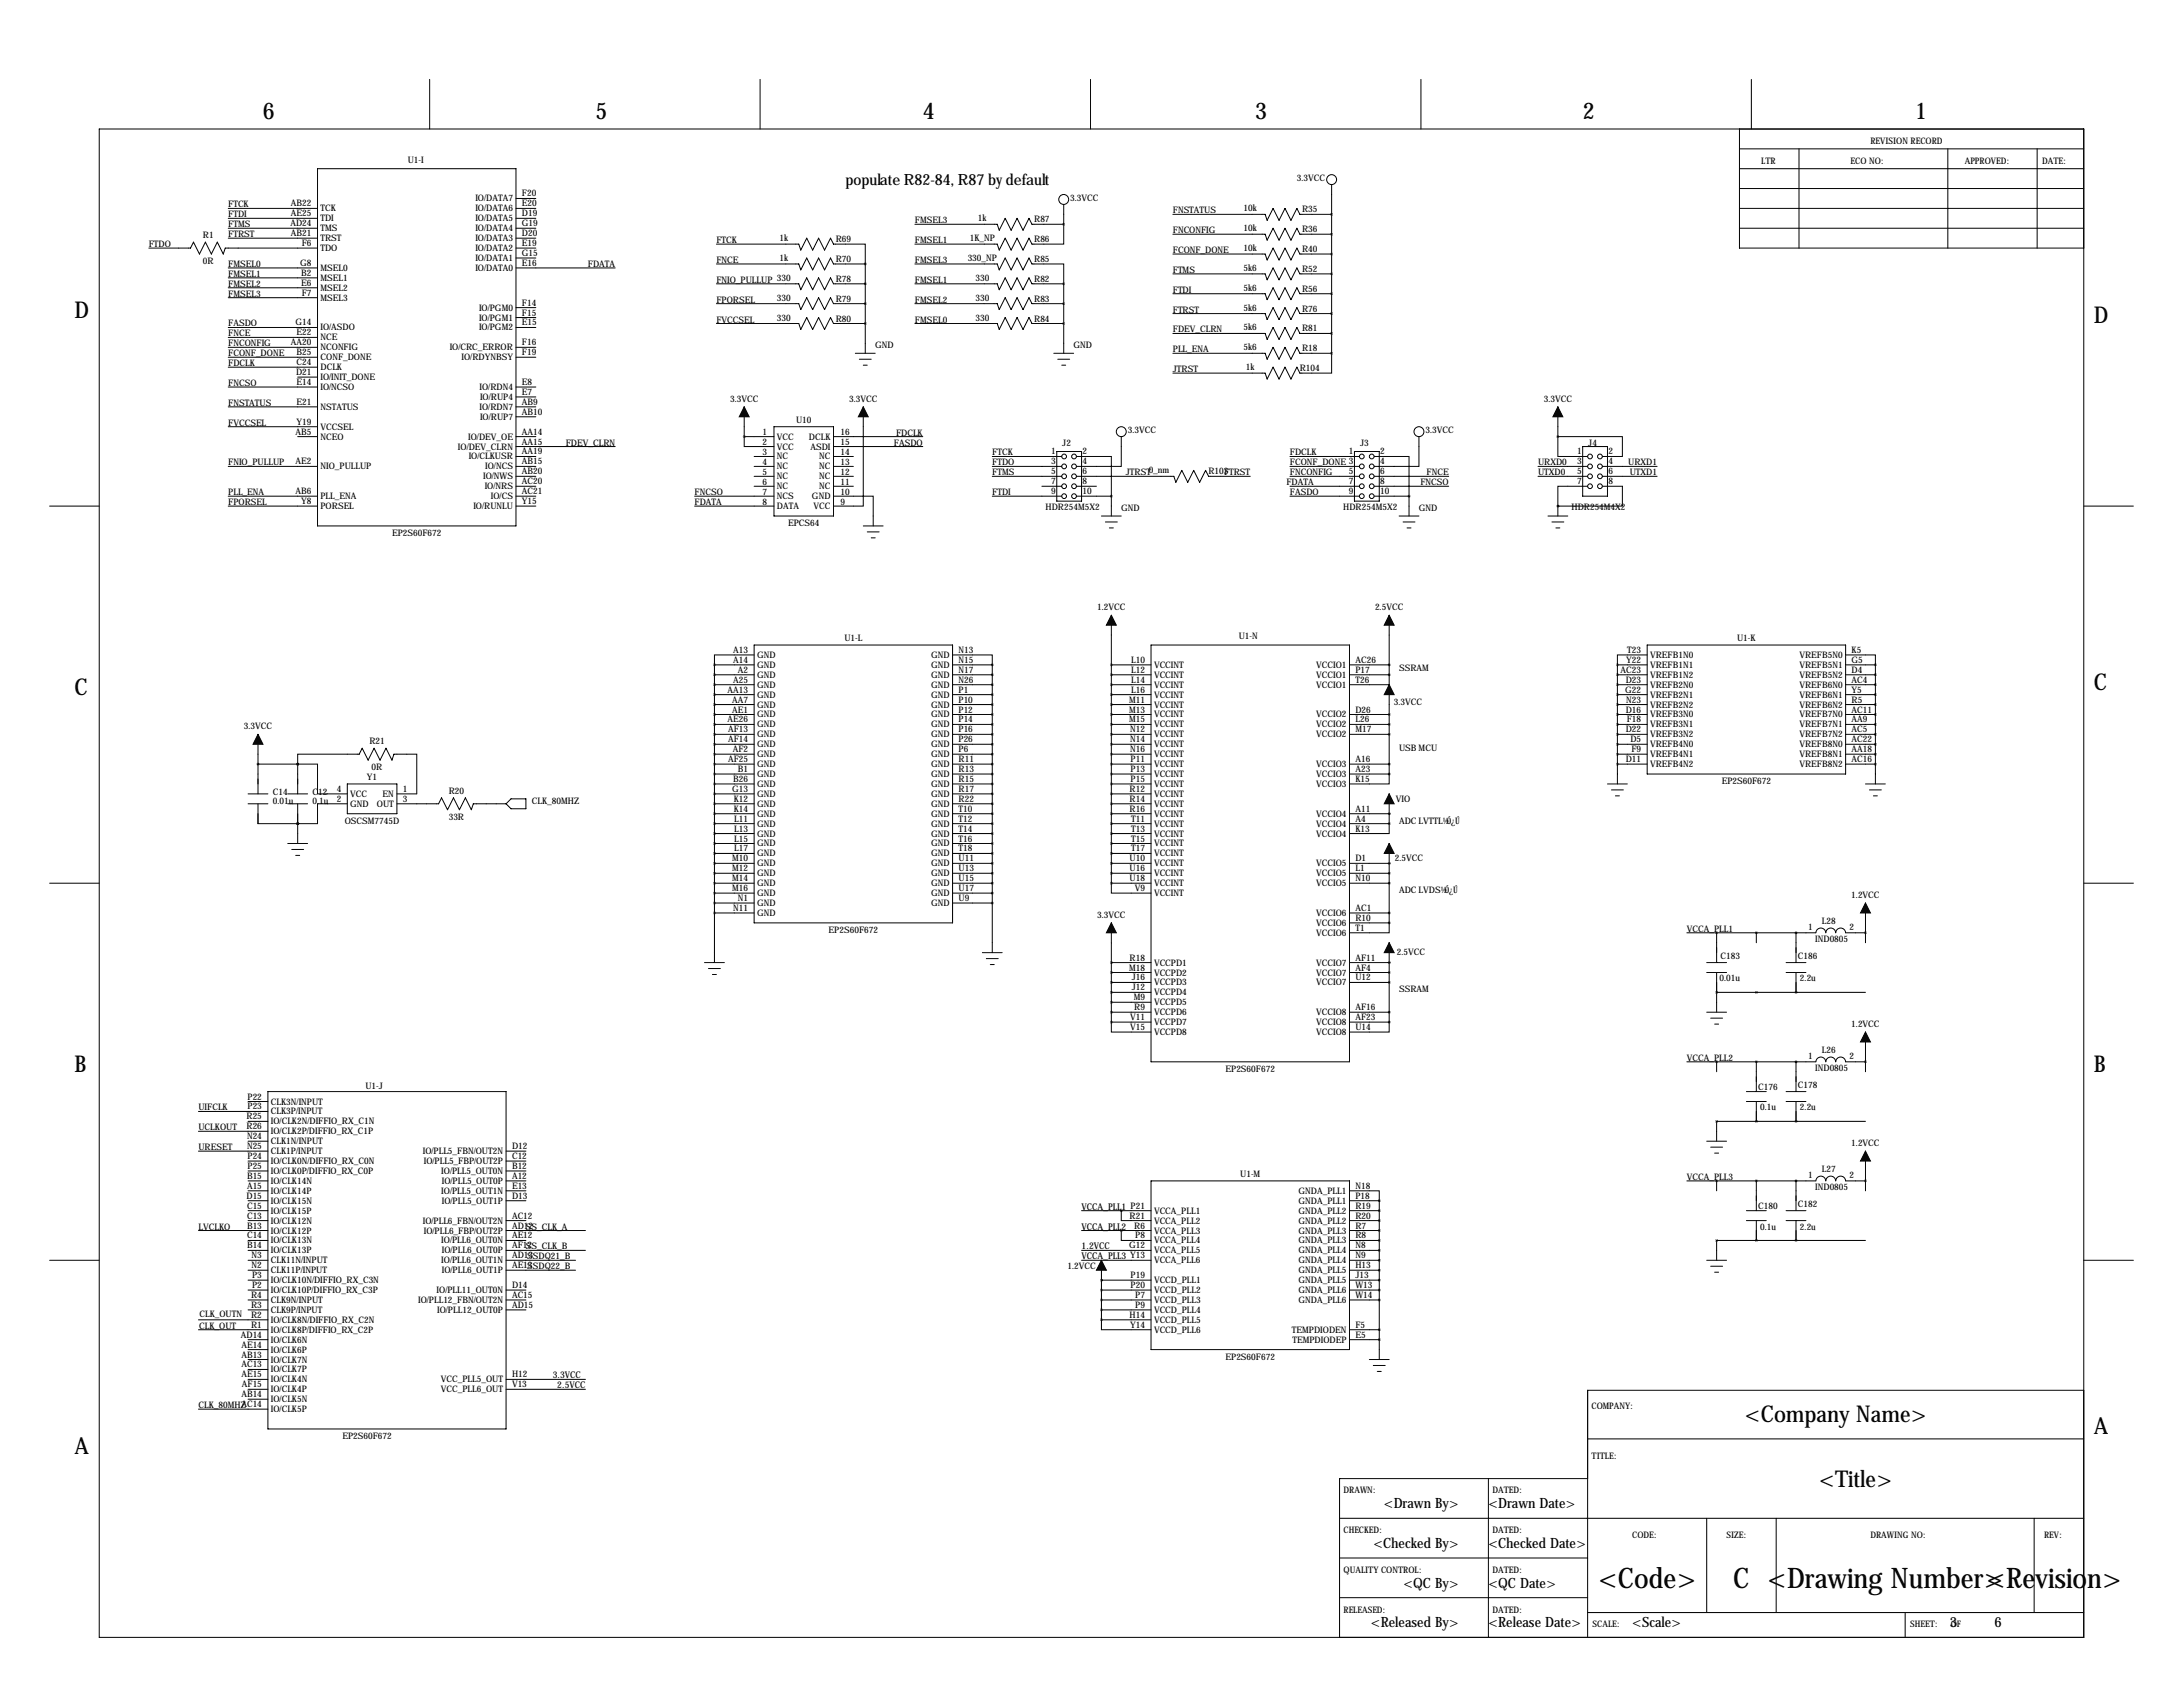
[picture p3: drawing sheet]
<svg xmlns="http://www.w3.org/2000/svg" width="559mm" height="432mm" viewBox="0 0 559 432" stroke-linecap="round" stroke-linejoin="round" font-family="sans-serif">
<defs><g id="words">
<g font-size="7.3">
<text x="409.2" y="406.4">&lt;Code&gt;</text>
<text x="443.7" y="406.4">C &lt;Drawing Number&gt;</text>
<text x="508.5" y="406.4">&lt;Revision&gt;</text>
</g>
<g font-size="5.9">
<text x="67.3" y="30.5">6</text>
<text x="152.4" y="30.5">5</text>
<text x="236.2" y="30.5">4</text>
<text x="321.3" y="30.5">3</text>
<text x="405.1" y="30.5">2</text>
<text x="490.2" y="30.5">1</text>
<text x="19" y="81.3">D</text>
<text x="535.9" y="82.6">D</text>
<text x="19" y="177.8">C</text>
<text x="535.9" y="176.5">C</text>
<text x="19" y="274.3">B</text>
<text x="535.9" y="274.3">B</text>
<text x="446.6" y="364">&lt;Company Name&gt;</text>
<text x="535.9" y="367">A</text>
<text x="19" y="372.1">A</text>
<text x="465.6" y="380.5">&lt;Title&gt;</text>
</g>
<text font-size="4" x="216.4" y="47.2">populate R82-84, R87 by default</text>
<g font-size="3.6">
<text x="354.3" y="386.1">&lt;Drawn By&gt;</text>
<text x="381" y="386.1">&lt;Drawn Date&gt;</text>
<text x="351.6" y="396.2">&lt;Checked By&gt;</text>
<text x="381" y="396.2">&lt;Checked Date&gt;</text>
<text x="359.2" y="406.4">&lt;QC By&gt;</text>
<text x="381" y="406.4">&lt;QC Date&gt;</text>
<text x="350.9" y="416.6">&lt;Released By&gt;</text>
<text x="381" y="416.6">&lt;Release Date&gt;</text>
<text x="417.8" y="416.6">&lt;Scale&gt;</text>
<text x="499.1" y="416.6">3</text>
<text x="510.5" y="416.6">6</text>
</g>
<g font-size="2.4">
<text x="276.9" y="309.6">VCCA_PLL1 P21</text>
<text x="276.9" y="314.7">VCCA_PLL2</text>
<text x="276.9" y="319.8">1.2VCC</text>
<text x="276.9" y="322.3">VCCA_PLL3 Y13</text>
<text x="141.5" y="352.8">3.3VCC</text>
<text x="142.7" y="355.3">2.5VCC</text>
</g>
<g font-size="2.3">
<text x="104.4" y="41.7">U1-I</text>
<text x="450.8" y="41.9">LTR</text>
<text x="473.7" y="41.9">ECO NO:</text>
<text x="478.8" y="36.8">REVISION RECORD</text>
<text x="502.9" y="41.9">APPROVED:</text>
<text x="522.7" y="41.9">DATE:</text>
<text x="332" y="46.4">3.3VCC</text>
<text x="58.4" y="53.1">FTCK</text>
<text x="74.5" y="52.8">AB22</text>
<text x="121.7" y="51.6">IO/DATA7</text>
<text x="133.6" y="52.8">E20</text>
<text x="133.6" y="50.3">F20</text>
<text x="273.9" y="51.5">3.3VCC</text>
<text x="58.4" y="58.2">FTMS</text>
<text x="58.4" y="55.6">FTDI</text>
<text x="74.4" y="57.9">AD24</text>
<text x="74.5" y="55.4">AE25</text>
<text x="82" y="54.1">TCK</text>
<text x="82" y="56.6">TDI</text>
<text x="82" y="59.2">TMS</text>
<text x="121.7" y="56.6">IO/DATA5</text>
<text x="121.7" y="54.1">IO/DATA6</text>
<text x="121.7" y="59.2">IO/DATA4</text>
<text x="133.6" y="55.4">D19</text>
<text x="133.6" y="57.9">G19</text>
<text x="234.2" y="57.1">FMSEL3</text>
<text x="250.3" y="56.7">1k</text>
<text x="264.7" y="56.9">R87</text>
<text x="300.2" y="54.6">FNSTATUS</text>
<text x="300.2" y="59.7">FNCONFIG</text>
<text x="318.3" y="54.1">10k</text>
<text x="318.3" y="59.2">10k</text>
<text x="333.3" y="54.4">R35</text>
<text x="333.3" y="59.4">R36</text>
<text x="38.1" y="63.2">FTDO</text>
<text x="52" y="61">R1</text>
<text x="58.4" y="60.7">FTRST</text>
<text x="74.5" y="60.5">AB21</text>
<text x="77.3" y="63">F6</text>
<text x="82" y="61.7">TRST</text>
<text x="82" y="64.3">TDO</text>
<text x="121.7" y="61.7">IO/DATA3</text>
<text x="121.7" y="64.3">IO/DATA2</text>
<text x="133.6" y="60.5">D20</text>
<text x="133.6" y="63">E19</text>
<text x="133.6" y="65.5">G15</text>
<text x="183.4" y="62.2">FTCK</text>
<text x="199.5" y="61.7">1k</text>
<text x="213.9" y="62">R69</text>
<text x="234.2" y="62.2">FMSEL1</text>
<text x="248.2" y="61.7">1K_NP</text>
<text x="264.7" y="62">R86</text>
<text x="300.2" y="64.8">FCONF_DONE</text>
<text x="318.3" y="64.3">10k</text>
<text x="333.3" y="64.5">R40</text>
<text x="52" y="67.6">0R</text>
<text x="58.4" y="68.3">FMSEL0</text>
<text x="58.4" y="70.9">FMSEL1</text>
<text x="76.9" y="68.1">G8</text>
<text x="77.1" y="70.6">B2</text>
<text x="82" y="69.3">MSEL0</text>
<text x="82" y="71.9">MSEL1</text>
<text x="121.7" y="69.3">IO/DATA0</text>
<text x="121.7" y="66.8">IO/DATA1</text>
<text x="133.6" y="68.1">E16</text>
<text x="150.5" y="68.3">FDATA</text>
<text x="183.4" y="67.3">FNCE</text>
<text x="199.5" y="66.8">1k</text>
<text x="213.9" y="67.1">R70</text>
<text x="234.2" y="67.3">FMSEL3</text>
<text x="247.7" y="66.8">330_NP</text>
<text x="249.7" y="71.9">330</text>
<text x="264.7" y="67.1">R85</text>
<text x="300.2" y="69.8">FTMS</text>
<text x="318.3" y="69.4">5k6</text>
<text x="333.3" y="69.6">R52</text>
<text x="58.4" y="73.4">FMSEL2</text>
<text x="58.4" y="75.9">FMSEL3</text>
<text x="77.1" y="73.2">E6</text>
<text x="77.3" y="75.7">F7</text>
<text x="82" y="74.4">MSEL2</text>
<text x="82" y="77">MSEL3</text>
<text x="183.4" y="72.4">FNIO_PULLUP 330</text>
<text x="183.4" y="77.5">FPORSEL</text>
<text x="198.9" y="77">330</text>
<text x="213.9" y="72.1">R78</text>
<text x="213.9" y="77.2">R79</text>
<text x="234.2" y="77.5">FMSEL2</text>
<text x="234.2" y="72.4">FMSEL1</text>
<text x="249.7" y="77">330</text>
<text x="264.7" y="72.1">R82</text>
<text x="264.7" y="77.2">R83</text>
<text x="300.2" y="74.9">FTDI</text>
<text x="318.3" y="74.4">5k6</text>
<text x="333.3" y="74.7">R56</text>
<text x="58.4" y="83.6">FASDO</text>
<text x="75.7" y="83.3">G14</text>
<text x="122.6" y="79.5">IO/PGM0</text>
<text x="122.6" y="82">IO/PGM1</text>
<text x="133.6" y="83.3">E15</text>
<text x="133.6" y="78.2">F14</text>
<text x="133.6" y="80.8">F15</text>
<text x="183.4" y="82.6">FVCCSEL</text>
<text x="198.9" y="82.1">330</text>
<text x="213.9" y="82.3">R80</text>
<text x="234.2" y="82.6">FMSEL0</text>
<text x="249.7" y="82.1">330</text>
<text x="264.7" y="82.3">R84</text>
<text x="300.2" y="80">FTRST</text>
<text x="318.3" y="79.5">5k6</text>
<text x="333.3" y="79.8">R76</text>
<text x="58.4" y="88.6">FNCONFIG</text>
<text x="58.4" y="86.1">FNCE</text>
<text x="74.5" y="88.4">AA20</text>
<text x="75.9" y="85.9">E22</text>
<text x="82" y="89.7">NCONFIG</text>
<text x="82" y="87.1">NCE</text>
<text x="82" y="84.6">IO/ASDO</text>
<text x="115.1" y="89.7">IO/CRC_ERROR</text>
<text x="122.6" y="84.6">IO/PGM2</text>
<text x="133.6" y="88.4">F16</text>
<text x="224" y="89.2">GND</text>
<text x="274.8" y="89.2">GND</text>
<text x="300.2" y="85.1">FDEV_CLRN</text>
<text x="318.3" y="84.6">5k6</text>
<text x="318.3" y="89.7">5k6</text>
<text x="333.3" y="84.8">R81</text>
<text x="333.3" y="89.9">R18</text>
<text x="58.4" y="91.2">FCONF_DONE</text>
<text x="58.4" y="93.7">FDCLK</text>
<text x="75.9" y="90.9">B25</text>
<text x="75.9" y="93.5">C24</text>
<text x="82" y="92.2">CONF_DONE</text>
<text x="82" y="94.7">DCLK</text>
<text x="118.1" y="92.2">IO/RDYNBSY</text>
<text x="133.6" y="90.9">F19</text>
<text x="300.2" y="90.2">PLL_ENA</text>
<text x="300.2" y="95.3">JTRST</text>
<text x="318.9" y="94.8">1k</text>
<text x="332.7" y="95">R104</text>
<text x="58.4" y="98.8">FNCSO</text>
<text x="75.8" y="96">D21</text>
<text x="75.9" y="98.6">E14</text>
<text x="82" y="97.3">IO/INIT_DONE</text>
<text x="82" y="99.8">IO/NCSO</text>
<text x="122.8" y="99.8">IO/RDN4</text>
<text x="133.6" y="98.6">E8</text>
<text x="133.6" y="101.1">E7</text>
<text x="58.4" y="103.9">FNSTATUS</text>
<text x="75.9" y="103.6">E21</text>
<text x="82" y="104.9">NSTATUS</text>
<text x="122.8" y="104.9">IO/RDN7</text>
<text x="122.9" y="102.4">IO/RUP4</text>
<text x="122.9" y="107.4">IO/RUP7</text>
<text x="133.6" y="103.6">AB9</text>
<text x="133.6" y="106.2">AB10</text>
<text x="186.9" y="102.9">3.3VCC</text>
<text x="217.4" y="102.9">3.3VCC</text>
<text x="395.2" y="102.9">3.3VCC</text>
<text x="58.4" y="109">FVCCSEL</text>
<text x="75.7" y="111.3">AB5</text>
<text x="75.9" y="108.7">Y19</text>
<text x="82" y="110">VCCSEL</text>
<text x="82" y="112.5">NCEO</text>
<text x="119.9" y="112.5">IO/DEV_OE</text>
<text x="133.6" y="111.3">AA14</text>
<text x="133.6" y="113.8">AA15</text>
<text x="195.2" y="111.4">1</text>
<text x="195.2" y="113.9">2</text>
<text x="198.9" y="112.5">VCC</text>
<text x="203.8" y="108.2">U10</text>
<text x="207.1" y="112.5">DCLK</text>
<text x="215.1" y="111.4">16</text>
<text x="215.1" y="113.9">15</text>
<text x="229.4" y="111.5">FDCLK</text>
<text x="288.7" y="110.9">3.3VCC</text>
<text x="364.9" y="110.9">3.3VCC</text>
<text x="58.4" y="119.1">FNIO_PULLUP</text>
<text x="75.7" y="118.9">AE2</text>
<text x="117.2" y="115.1">IO/DEV_CLRN</text>
<text x="120" y="117.6">IO/CLKUSR</text>
<text x="133.6" y="116.3">AA19</text>
<text x="133.6" y="118.9">AB15</text>
<text x="144.8" y="114">FDEV_CLRN</text>
<text x="195.2" y="116.5">3</text>
<text x="195.2" y="119">4</text>
<text x="198.9" y="115.1">VCC</text>
<text x="198.9" y="117.6">NC</text>
<text x="207.5" y="115.1">ASDI</text>
<text x="209.7" y="117.6">NC</text>
<text x="215.1" y="116.5">14</text>
<text x="215.1" y="119">13</text>
<text x="228.8" y="114">FASDO</text>
<text x="254" y="116.6">FTCK</text>
<text x="254" y="119.1">FTDO</text>
<text x="269.1" y="116.3">1</text>
<text x="269.1" y="118.9">3</text>
<text x="271.9" y="114">J2</text>
<text x="277.1" y="116.3">2</text>
<text x="277.1" y="118.9">4</text>
<text x="330.2" y="116.6">FDCLK</text>
<text x="330.2" y="119.1">FCONF_DONE 3</text>
<text x="345.3" y="116.3">1</text>
<text x="348.1" y="114">J3</text>
<text x="353.3" y="116.3">2</text>
<text x="353.3" y="118.9">4</text>
<text x="393.7" y="119.1">URXD0</text>
<text x="403.7" y="116.3">1</text>
<text x="403.7" y="118.9">3</text>
<text x="406.6" y="114">J4</text>
<text x="411.7" y="116.3">2</text>
<text x="411.7" y="118.9">4</text>
<text x="416.8" y="119.1">URXD1</text>
<text x="82" y="120.1">NIO_PULLUP</text>
<text x="123.7" y="122.7">IO/NWS</text>
<text x="124.1" y="125.2">IO/NRS</text>
<text x="124.2" y="120.1">IO/NCS</text>
<text x="133.6" y="121.4">AB20</text>
<text x="133.6" y="124">AC20</text>
<text x="195.2" y="121.6">5</text>
<text x="195.2" y="124.1">6</text>
<text x="198.9" y="120.1">NC</text>
<text x="198.9" y="122.7">NC</text>
<text x="198.9" y="125.2">NC</text>
<text x="209.7" y="120.1">NC</text>
<text x="209.7" y="122.7">NC</text>
<text x="209.7" y="125.2">NC</text>
<text x="215.1" y="121.6">12</text>
<text x="215.1" y="124.1">11</text>
<text x="254" y="121.7">FTMS</text>
<text x="269.1" y="121.4">5</text>
<text x="269.1" y="124">7</text>
<text x="277.1" y="121.4">6</text>
<text x="277.1" y="124">8</text>
<text x="288.2" y="121.7">JTRST0_nm</text>
<text x="309.3" y="121.4">R103</text>
<text x="313.3" y="121.7">FTRST</text>
<text x="329.3" y="124.2">FDATA</text>
<text x="330.2" y="121.7">FNCONFIG</text>
<text x="345.3" y="121.4">5</text>
<text x="345.3" y="124">7</text>
<text x="353.3" y="121.4">6</text>
<text x="353.3" y="124">8</text>
<text x="363.6" y="124.2">FNCSO</text>
<text x="365.2" y="121.7">FNCE</text>
<text x="393.7" y="121.7">UTXD0</text>
<text x="403.7" y="121.4">5</text>
<text x="403.7" y="124">7</text>
<text x="411.7" y="121.4">6</text>
<text x="411.7" y="124">8</text>
<text x="417.2" y="121.7">UTXD1</text>
<text x="58.4" y="129.3">FPORSEL</text>
<text x="58.4" y="126.7">PLL_ENA</text>
<text x="75.7" y="126.5">AB6</text>
<text x="77.1" y="129">Y8</text>
<text x="82" y="127.8">PLL_ENA</text>
<text x="82" y="130.3">PORSEL</text>
<text x="121.2" y="130.3">IO/RUNLU</text>
<text x="125.7" y="127.8">IO/CS</text>
<text x="133.6" y="126.5">AC21</text>
<text x="133.6" y="129">Y15</text>
<text x="177.8" y="129.3">FDATA</text>
<text x="177.8" y="126.7">FNCSO</text>
<text x="195.2" y="126.6">7</text>
<text x="195.2" y="129.2">8</text>
<text x="198.9" y="127.8">NCS</text>
<text x="198.9" y="130.3">DATA</text>
<text x="207.9" y="127.8">GND</text>
<text x="208.3" y="130.3">VCC</text>
<text x="215.1" y="126.6">10</text>
<text x="215.1" y="129.2">9</text>
<text x="254" y="126.7">FTDI</text>
<text x="267.7" y="130.6">HDR254M5X2</text>
<text x="269.1" y="126.5">9</text>
<text x="277.1" y="126.5">10</text>
<text x="287" y="130.8">GND</text>
<text x="330.2" y="126.7">FASDO</text>
<text x="343.9" y="130.6">HDR254M5X2</text>
<text x="345.3" y="126.5">9</text>
<text x="353.3" y="126.5">10</text>
<text x="363.2" y="130.8">GND</text>
<text x="402.3" y="130.6">HDR254M4X2</text>
<text x="100.4" y="137.2">EP2S60F672</text>
<text x="201.7" y="134.6">EPCS64</text>
<text x="280.9" y="156.2">1.2VCC</text>
<text x="352" y="156.2">2.5VCC</text>
<text x="187.7" y="167.1">A13</text>
<text x="216.1" y="164.1">U1-L</text>
<text x="245.4" y="167.1">N13</text>
<text x="317.1" y="163.6">U1-N</text>
<text x="416.6" y="167.1">T23</text>
<text x="444.7" y="164.1">U1-K</text>
<text x="474" y="167.1">K5</text>
<text x="187.7" y="169.7">A14</text>
<text x="188.9" y="172.2">A2</text>
<text x="193.8" y="168.4">GND</text>
<text x="193.8" y="170.9">GND</text>
<text x="193.8" y="173.5">GND</text>
<text x="238.3" y="168.4">GND</text>
<text x="238.3" y="170.9">GND</text>
<text x="238.3" y="173.5">GND</text>
<text x="245.4" y="169.7">N15</text>
<text x="245.4" y="172.2">N17</text>
<text x="289.6" y="169.7">L10</text>
<text x="289.6" y="172.2">L12</text>
<text x="295.4" y="170.9">VCCINT</text>
<text x="295.4" y="173.5">VCCINT</text>
<text x="336.9" y="170.9">VCCIO1</text>
<text x="336.9" y="173.5">VCCIO1</text>
<text x="347" y="169.7">AC26</text>
<text x="347" y="172.2">P17</text>
<text x="358.1" y="171.7">SSRAM</text>
<text x="414.8" y="172.2">AC23</text>
<text x="416.3" y="169.7">Y22</text>
<text x="422.4" y="168.4">VREFB1N0</text>
<text x="422.4" y="170.9">VREFB1N1</text>
<text x="422.4" y="173.5">VREFB1N2</text>
<text x="460.6" y="168.4">VREFB5N0</text>
<text x="460.6" y="170.9">VREFB5N1</text>
<text x="460.6" y="173.5">VREFB5N2</text>
<text x="474" y="169.7">G5</text>
<text x="474" y="172.2">D4</text>
<text x="186.2" y="177.3">AA13</text>
<text x="187.4" y="179.8">AA7</text>
<text x="187.7" y="174.8">A25</text>
<text x="193.8" y="176">GND</text>
<text x="193.8" y="178.6">GND</text>
<text x="238.3" y="176">GND</text>
<text x="238.3" y="178.6">GND</text>
<text x="245.4" y="174.8">N26</text>
<text x="245.4" y="177.3">P1</text>
<text x="245.4" y="179.8">P10</text>
<text x="289" y="179.8">M11</text>
<text x="289.6" y="174.8">L14</text>
<text x="289.6" y="177.3">L16</text>
<text x="295.4" y="176">VCCINT</text>
<text x="295.4" y="178.6">VCCINT</text>
<text x="336.9" y="176">VCCIO1</text>
<text x="347" y="174.8">T26</text>
<text x="416" y="177.3">G22</text>
<text x="416.2" y="174.8">D23</text>
<text x="416.3" y="179.8">N23</text>
<text x="422.4" y="176">VREFB2N0</text>
<text x="422.4" y="178.6">VREFB2N1</text>
<text x="460.6" y="176">VREFB6N0</text>
<text x="460.6" y="178.6">VREFB6N1</text>
<text x="474" y="174.8">AC4</text>
<text x="474" y="177.3">Y5</text>
<text x="474" y="179.8">R5</text>
<text x="186.2" y="184.9">AE26</text>
<text x="187.4" y="182.4">AE1</text>
<text x="193.8" y="181.1">GND</text>
<text x="193.8" y="183.6">GND</text>
<text x="238.3" y="181.1">GND</text>
<text x="238.3" y="183.6">GND</text>
<text x="245.4" y="182.4">P12</text>
<text x="245.4" y="184.9">P14</text>
<text x="289" y="182.4">M13</text>
<text x="289" y="184.9">M15</text>
<text x="295.4" y="181.1">VCCINT</text>
<text x="295.4" y="183.6">VCCINT</text>
<text x="336.9" y="183.6">VCCIO2</text>
<text x="347" y="182.4">D26</text>
<text x="347" y="184.9">L26</text>
<text x="356.8" y="180.3">3.3VCC</text>
<text x="416.2" y="182.4">D16</text>
<text x="416.4" y="184.9">F18</text>
<text x="422.4" y="181.1">VREFB2N2</text>
<text x="422.4" y="183.6">VREFB3N0</text>
<text x="460.6" y="181.1">VREFB6N2</text>
<text x="460.6" y="183.6">VREFB7N0</text>
<text x="474" y="182.4">AC11</text>
<text x="474" y="184.9">AA9</text>
<text x="62.4" y="186.7">3.3VCC</text>
<text x="94.5" y="190.5">R21</text>
<text x="186.4" y="187.5">AF13</text>
<text x="186.4" y="190">AF14</text>
<text x="193.8" y="186.2">GND</text>
<text x="193.8" y="188.7">GND</text>
<text x="193.8" y="191.3">GND</text>
<text x="238.3" y="186.2">GND</text>
<text x="238.3" y="188.7">GND</text>
<text x="238.3" y="191.3">GND</text>
<text x="245.4" y="187.5">P16</text>
<text x="245.4" y="190">P26</text>
<text x="289.3" y="187.5">N12</text>
<text x="289.3" y="190">N14</text>
<text x="295.4" y="186.2">VCCINT</text>
<text x="295.4" y="188.7">VCCINT</text>
<text x="295.4" y="191.3">VCCINT</text>
<text x="336.9" y="186.2">VCCIO2</text>
<text x="336.9" y="188.7">VCCIO2</text>
<text x="347" y="187.5">M17</text>
<text x="416.2" y="187.5">D22</text>
<text x="417.3" y="190">D5</text>
<text x="422.4" y="186.2">VREFB3N1</text>
<text x="422.4" y="188.7">VREFB3N2</text>
<text x="422.4" y="191.3">VREFB4N0</text>
<text x="460.6" y="186.2">VREFB7N1</text>
<text x="460.6" y="188.7">VREFB7N2</text>
<text x="460.6" y="191.3">VREFB8N0</text>
<text x="474" y="187.5">AC5</text>
<text x="474" y="190">AC22</text>
<text x="95.1" y="197.1">0R</text>
<text x="186.4" y="195.1">AF25</text>
<text x="187.6" y="192.5">AF2</text>
<text x="188.9" y="197.6">B1</text>
<text x="193.8" y="193.8">GND</text>
<text x="193.8" y="196.3">GND</text>
<text x="238.3" y="193.8">GND</text>
<text x="238.3" y="196.3">GND</text>
<text x="245.4" y="192.5">P6</text>
<text x="245.4" y="195.1">R11</text>
<text x="245.4" y="197.6">R13</text>
<text x="289.3" y="192.5">N16</text>
<text x="289.4" y="195.1">P11</text>
<text x="289.4" y="197.6">P13</text>
<text x="295.4" y="193.8">VCCINT</text>
<text x="295.4" y="196.3">VCCINT</text>
<text x="336.9" y="196.3">VCCIO3</text>
<text x="347" y="195.1">A16</text>
<text x="347" y="197.6">A23</text>
<text x="358.1" y="192.3">USB MCU</text>
<text x="416.2" y="195.1">D11</text>
<text x="417.6" y="192.5">F9</text>
<text x="422.4" y="193.8">VREFB4N1</text>
<text x="422.4" y="196.3">VREFB4N2</text>
<text x="460.6" y="193.8">VREFB8N1</text>
<text x="460.6" y="196.3">VREFB8N2</text>
<text x="474" y="192.5">AA18</text>
<text x="474" y="195.1">AC16</text>
<text x="69.8" y="203.5">C14</text>
<text x="80" y="203.5">C12</text>
<text x="86.2" y="202.7">4</text>
<text x="89.7" y="204">VCC</text>
<text x="93.9" y="199.6">Y1</text>
<text x="97.9" y="204">EN</text>
<text x="103.1" y="202.7">1</text>
<text x="114.9" y="203.2">R20</text>
<text x="187.4" y="202.7">G13</text>
<text x="187.7" y="200.2">B26</text>
<text x="193.8" y="198.9">GND</text>
<text x="193.8" y="201.4">GND</text>
<text x="193.8" y="204">GND</text>
<text x="238.3" y="198.9">GND</text>
<text x="238.3" y="201.4">GND</text>
<text x="238.3" y="204">GND</text>
<text x="245.4" y="200.2">R15</text>
<text x="245.4" y="202.7">R17</text>
<text x="289.2" y="202.7">R12</text>
<text x="289.4" y="200.2">P15</text>
<text x="295.4" y="198.9">VCCINT</text>
<text x="295.4" y="201.4">VCCINT</text>
<text x="295.4" y="204">VCCINT</text>
<text x="336.9" y="198.9">VCCIO3</text>
<text x="336.9" y="201.4">VCCIO3</text>
<text x="347" y="200.2">K15</text>
<text x="440.7" y="200.7">EP2S60F672</text>
<text x="69.8" y="205.7">0.01u</text>
<text x="80" y="205.7">0.1u</text>
<text x="86.2" y="205.2">2</text>
<text x="89.7" y="206.5">GND</text>
<text x="96.5" y="206.5">OUT</text>
<text x="103.1" y="205.2">3</text>
<text x="114.9" y="209.8">33R</text>
<text x="136.1" y="205.7">CLK_80MHZ</text>
<text x="187.8" y="205.2">K12</text>
<text x="187.8" y="207.8">K14</text>
<text x="193.8" y="206.5">GND</text>
<text x="193.8" y="209">GND</text>
<text x="238.3" y="206.5">GND</text>
<text x="238.3" y="209">GND</text>
<text x="245.4" y="205.2">R22</text>
<text x="245.4" y="207.8">T10</text>
<text x="289.2" y="205.2">R14</text>
<text x="289.2" y="207.8">R16</text>
<text x="295.4" y="206.5">VCCINT</text>
<text x="295.4" y="209">VCCINT</text>
<text x="336.9" y="209">VCCIO4</text>
<text x="347" y="207.8">A11</text>
<text x="357.3" y="205.2">VIO</text>
<text x="88.3" y="210.8">OSCSM7745D</text>
<text x="188" y="210.3">L11</text>
<text x="188" y="212.9">L13</text>
<text x="188" y="215.4">L15</text>
<text x="193.8" y="211.6">GND</text>
<text x="193.8" y="214.1">GND</text>
<text x="238.3" y="211.6">GND</text>
<text x="238.3" y="214.1">GND</text>
<text x="245.4" y="210.3">T12</text>
<text x="245.4" y="212.9">T14</text>
<text x="245.4" y="215.4">T16</text>
<text x="289.6" y="210.3">T11</text>
<text x="289.6" y="212.9">T13</text>
<text x="289.6" y="215.4">T15</text>
<text x="295.4" y="211.6">VCCINT</text>
<text x="295.4" y="214.1">VCCINT</text>
<text x="336.9" y="211.6">VCCIO4</text>
<text x="336.9" y="214.1">VCCIO4</text>
<text x="347" y="210.3">A4</text>
<text x="347" y="212.9">K13</text>
<text x="358.1" y="210.8">ADC LVTTL½</text>
<text x="370.4" y="210.8">Ó¿Ú</text>
<text x="187.4" y="220.5">M10</text>
<text x="188" y="217.9">L17</text>
<text x="193.8" y="216.7">GND</text>
<text x="193.8" y="219.2">GND</text>
<text x="193.8" y="221.7">GND</text>
<text x="238.3" y="216.7">GND</text>
<text x="238.3" y="219.2">GND</text>
<text x="238.3" y="221.7">GND</text>
<text x="245.4" y="217.9">T18</text>
<text x="245.4" y="220.5">U11</text>
<text x="289.2" y="220.5">U10</text>
<text x="289.6" y="217.9">T17</text>
<text x="295.4" y="216.7">VCCINT</text>
<text x="295.4" y="219.2">VCCINT</text>
<text x="295.4" y="221.7">VCCINT</text>
<text x="336.9" y="221.7">VCCIO5</text>
<text x="347" y="220.5">D1</text>
<text x="357.1" y="220.5">2.5VCC</text>
<text x="187.4" y="223">M12</text>
<text x="187.4" y="225.6">M14</text>
<text x="193.8" y="224.3">GND</text>
<text x="193.8" y="226.8">GND</text>
<text x="238.3" y="224.3">GND</text>
<text x="238.3" y="226.8">GND</text>
<text x="245.4" y="223">U13</text>
<text x="245.4" y="225.6">U15</text>
<text x="289.2" y="223">U16</text>
<text x="289.2" y="225.6">U18</text>
<text x="295.4" y="224.3">VCCINT</text>
<text x="295.4" y="226.8">VCCINT</text>
<text x="336.9" y="224.3">VCCIO5</text>
<text x="336.9" y="226.8">VCCIO5</text>
<text x="347" y="223">L1</text>
<text x="347" y="225.6">N10</text>
<text x="187.4" y="228.1">M16</text>
<text x="187.7" y="233.2">N11</text>
<text x="188.9" y="230.6">N1</text>
<text x="193.8" y="229.4">GND</text>
<text x="193.8" y="231.9">GND</text>
<text x="238.3" y="229.4">GND</text>
<text x="238.3" y="231.9">GND</text>
<text x="245.4" y="228.1">U17</text>
<text x="245.4" y="230.6">U9</text>
<text x="290.5" y="228.1">V9</text>
<text x="295.4" y="229.4">VCCINT</text>
<text x="347" y="233.2">AC1</text>
<text x="358.1" y="228.6">ADC LVDS½</text>
<text x="369.9" y="228.6">Ó¿Ú</text>
<text x="473.9" y="229.9">1.2VCC</text>
<text x="193.8" y="234.4">GND</text>
<text x="212.1" y="238.8">EP2S60F672</text>
<text x="280.9" y="234.9">3.3VCC</text>
<text x="336.9" y="234.4">VCCIO6</text>
<text x="336.9" y="237">VCCIO6</text>
<text x="336.9" y="239.5">VCCIO6</text>
<text x="347" y="235.7">R10</text>
<text x="347" y="238.3">T1</text>
<text x="431.8" y="238.5">VCCA_PLL1</text>
<text x="462.9" y="238">1</text>
<text x="466.3" y="236.5">L28</text>
<text x="473.5" y="238">2</text>
<text x="289.2" y="245.9">R18</text>
<text x="347" y="245.9">AF11</text>
<text x="357.6" y="244.3">2.5VCC</text>
<text x="440.4" y="245.4">C183</text>
<text x="460.2" y="245.4">C186</text>
<text x="464.7" y="241.1">IND0805</text>
<text x="289" y="248.4">M18</text>
<text x="289.7" y="251">J16</text>
<text x="295.4" y="247.1">VCCPD1</text>
<text x="295.4" y="249.7">VCCPD2</text>
<text x="336.9" y="247.1">VCCIO7</text>
<text x="336.9" y="249.7">VCCIO7</text>
<text x="347" y="248.4">AF4</text>
<text x="347" y="251">U12</text>
<text x="440.2" y="251.2">0.01u</text>
<text x="460.8" y="251.2">2.2u</text>
<text x="289.7" y="253.5">J12</text>
<text x="290.2" y="256">M9</text>
<text x="295.4" y="252.2">VCCPD3</text>
<text x="295.4" y="254.8">VCCPD4</text>
<text x="295.4" y="257.3">VCCPD5</text>
<text x="336.9" y="252.2">VCCIO7</text>
<text x="358.1" y="254">SSRAM</text>
<text x="289.3" y="261.1">V11</text>
<text x="289.3" y="263.7">V15</text>
<text x="290.3" y="258.6">R9</text>
<text x="295.4" y="259.8">VCCPD6</text>
<text x="295.4" y="262.4">VCCPD7</text>
<text x="336.9" y="259.8">VCCIO8</text>
<text x="336.9" y="262.4">VCCIO8</text>
<text x="347" y="258.6">AF16</text>
<text x="347" y="261.1">AF23</text>
<text x="347" y="263.7">U14</text>
<text x="473.9" y="262.9">1.2VCC</text>
<text x="295.4" y="264.9">VCCPD8</text>
<text x="336.9" y="264.9">VCCIO8</text>
<text x="466.3" y="269.5">L26</text>
<text x="313.7" y="274.3">EP2S60F672</text>
<text x="431.8" y="271.5">VCCA_PLL2</text>
<text x="462.9" y="271">1</text>
<text x="464.7" y="274.1">IND0805</text>
<text x="473.5" y="271">2</text>
<text x="63.4" y="281.4">P22</text>
<text x="93.5" y="278.6">U1-J</text>
<text x="450.1" y="278.9">C176</text>
<text x="460.2" y="278.4">C178</text>
<text x="50.8" y="284.2">UIFCLK</text>
<text x="63.1" y="286.5">R25</text>
<text x="63.4" y="284">P23</text>
<text x="69.3" y="282.7">CLK3N/INPUT</text>
<text x="69.3" y="285.2">CLK3P/INPUT</text>
<text x="69.3" y="287.8">IO/CLK2N/DIFFIO_RX_C1N</text>
<text x="450.6" y="284.2">0.1u</text>
<text x="460.8" y="284.2">2.2u</text>
<text x="50.8" y="289.3">UCLKOUT</text>
<text x="63.1" y="289.1">R26</text>
<text x="63.2" y="291.6">N24</text>
<text x="69.3" y="290.3">IO/CLK2P/DIFFIO_RX_C1P</text>
<text x="69.3" y="292.9">CLK1N/INPUT</text>
<text x="473.9" y="293.4">1.2VCC</text>
<text x="50.8" y="294.4">URESET</text>
<text x="63.2" y="294.1">N25</text>
<text x="63.4" y="296.7">P24</text>
<text x="63.4" y="299.2">P25</text>
<text x="69.3" y="295.4">CLK1P/INPUT</text>
<text x="69.3" y="297.9">IO/CLK0N/DIFFIO_RX_C0N</text>
<text x="108.2" y="295.4">IO/PLL5_FBN/OUT2N</text>
<text x="108.5" y="297.9">IO/PLL5_FBP/OUT2P</text>
<text x="131.1" y="294.1">D12</text>
<text x="131.1" y="296.7">C12</text>
<text x="131.1" y="299.2">B12</text>
<text x="466.3" y="300">L27</text>
<text x="63.2" y="301.8">B15</text>
<text x="63.2" y="304.3">A15</text>
<text x="69.3" y="300.5">IO/CLK0P/DIFFIO_RX_C0P</text>
<text x="69.3" y="303">IO/CLK14N</text>
<text x="69.3" y="305.6">IO/CLK14P</text>
<text x="113" y="300.5">IO/PLL5_OUT0N</text>
<text x="113" y="305.6">IO/PLL5_OUT1N</text>
<text x="113.1" y="303">IO/PLL5_OUT0P</text>
<text x="131.1" y="301.8">A12</text>
<text x="131.1" y="304.3">E13</text>
<text x="317.5" y="301.2">U1-M</text>
<text x="332.4" y="305.6">GNDA_PLL1</text>
<text x="347" y="304.3">N18</text>
<text x="431.8" y="302">VCCA_PLL3</text>
<text x="462.9" y="301.5">1</text>
<text x="464.7" y="304.6">IND0805</text>
<text x="473.5" y="301.5">2</text>
<text x="63.1" y="306.8">D15</text>
<text x="63.2" y="309.4">C15</text>
<text x="63.2" y="311.9">C13</text>
<text x="69.3" y="308.1">IO/CLK15N</text>
<text x="69.3" y="310.6">IO/CLK15P</text>
<text x="113.1" y="308.1">IO/PLL5_OUT1P</text>
<text x="131.1" y="306.8">D13</text>
<text x="131.1" y="311.9">AC12</text>
<text x="289.2" y="311.9">R21</text>
<text x="295.4" y="310.6">VCCA_PLL1</text>
<text x="332.4" y="308.1">GNDA_PLL1</text>
<text x="332.4" y="310.6">GNDA_PLL2</text>
<text x="347" y="306.8">P18</text>
<text x="347" y="309.4">R19</text>
<text x="347" y="311.9">R20</text>
<text x="450.1" y="309.4">C180</text>
<text x="460.2" y="308.9">C182</text>
<text x="50.8" y="314.7">LVCLKO</text>
<text x="63.2" y="314.5">B13</text>
<text x="63.2" y="317">C14</text>
<text x="69.3" y="313.2">IO/CLK12N</text>
<text x="69.3" y="315.7">IO/CLK12P</text>
<text x="108.2" y="313.2">IO/PLL6_FBN/OUT2N</text>
<text x="108.5" y="315.7">IO/PLL6_FBP/OUT2P</text>
<text x="131.1" y="314.5">AD12</text>
<text x="131.1" y="317">AE12</text>
<text x="134.6" y="314.7">SS_CLK_A</text>
<text x="290.3" y="314.5">R6</text>
<text x="290.6" y="317">P8</text>
<text x="295.4" y="313.2">VCCA_PLL2</text>
<text x="295.4" y="315.7">VCCA_PLL3</text>
<text x="332.4" y="313.2">GNDA_PLL2</text>
<text x="332.4" y="315.7">GNDA_PLL3</text>
<text x="347" y="314.5">R7</text>
<text x="347" y="317">R8</text>
<text x="450.6" y="314.7">0.1u</text>
<text x="460.8" y="314.7">2.2u</text>
<text x="63.2" y="319.5">B14</text>
<text x="64.4" y="322.1">N3</text>
<text x="69.3" y="318.3">IO/CLK13N</text>
<text x="69.3" y="320.8">IO/CLK13P</text>
<text x="69.3" y="323.3">CLK11N/INPUT</text>
<text x="113" y="318.3">IO/PLL6_OUT0N</text>
<text x="113" y="323.3">IO/PLL6_OUT1N</text>
<text x="113.1" y="320.8">IO/PLL6_OUT0P</text>
<text x="131.1" y="319.5">AF12</text>
<text x="131.1" y="322.1">AD13</text>
<text x="134.6" y="319.8">SS_CLK_B</text>
<text x="135" y="322.3">SSDQ21_B</text>
<text x="289" y="319.5">G12</text>
<text x="295.4" y="318.3">VCCA_PLL4</text>
<text x="295.4" y="320.8">VCCA_PLL5</text>
<text x="295.4" y="323.3">VCCA_PLL6</text>
<text x="332.4" y="318.3">GNDA_PLL3</text>
<text x="332.4" y="320.8">GNDA_PLL4</text>
<text x="332.4" y="323.3">GNDA_PLL4</text>
<text x="347" y="319.5">N8</text>
<text x="347" y="322.1">N9</text>
<text x="64.4" y="324.6">N2</text>
<text x="64.6" y="327.2">P3</text>
<text x="64.6" y="329.7">P2</text>
<text x="69.3" y="325.9">CLK11P/INPUT</text>
<text x="69.3" y="328.4">IO/CLK10N/DIFFIO_RX_C3N</text>
<text x="113.1" y="325.9">IO/PLL6_OUT1P</text>
<text x="131.1" y="324.6">AE13</text>
<text x="131.1" y="329.7">D14</text>
<text x="135" y="324.9">SSDQ22_B</text>
<text x="273.2" y="324.9">1.2VCC</text>
<text x="289.4" y="327.2">P19</text>
<text x="289.4" y="329.7">P20</text>
<text x="295.4" y="328.4">VCCD_PLL1</text>
<text x="332.4" y="325.9">GNDA_PLL5</text>
<text x="332.4" y="328.4">GNDA_PLL5</text>
<text x="347" y="324.6">H13</text>
<text x="347" y="327.2">J13</text>
<text x="347" y="329.7">W13</text>
<text x="64.3" y="332.2">R4</text>
<text x="64.3" y="334.8">R3</text>
<text x="69.3" y="331">IO/CLK10P/DIFFIO_RX_C3P</text>
<text x="69.3" y="333.5">CLK9N/INPUT</text>
<text x="107" y="333.5">IO/PLL12_FBN/OUT2N</text>
<text x="111.8" y="331">IO/PLL11_OUT0N</text>
<text x="131.1" y="332.2">AC15</text>
<text x="131.1" y="334.8">AD15</text>
<text x="290.6" y="332.2">P7</text>
<text x="290.6" y="334.8">P9</text>
<text x="295.4" y="331">VCCD_PLL2</text>
<text x="295.4" y="333.5">VCCD_PLL3</text>
<text x="332.4" y="331">GNDA_PLL6</text>
<text x="332.4" y="333.5">GNDA_PLL6</text>
<text x="347" y="332.2">W14</text>
<text x="51" y="340.1">CLK_OUT</text>
<text x="51" y="337.1">CLK_OUTN</text>
<text x="64.3" y="337.3">R2</text>
<text x="64.3" y="339.9">R1</text>
<text x="69.3" y="336">CLK9P/INPUT</text>
<text x="69.3" y="338.6">IO/CLK8N/DIFFIO_RX_C2N</text>
<text x="69.3" y="341.1">IO/CLK8P/DIFFIO_RX_C2P</text>
<text x="111.9" y="336">IO/PLL12_OUT0P</text>
<text x="289.2" y="337.3">H14</text>
<text x="289.3" y="339.9">Y14</text>
<text x="295.4" y="336">VCCD_PLL4</text>
<text x="295.4" y="338.6">VCCD_PLL5</text>
<text x="295.4" y="341.1">VCCD_PLL6</text>
<text x="330.7" y="341.1">TEMPDIODEN</text>
<text x="347" y="339.9">F5</text>
<text x="61.7" y="342.4">AD14</text>
<text x="61.8" y="344.9">AE14</text>
<text x="61.8" y="347.5">AB13</text>
<text x="69.3" y="343.7">IO/CLK6N</text>
<text x="69.3" y="346.2">IO/CLK6P</text>
<text x="313.7" y="348">EP2S60F672</text>
<text x="330.8" y="343.7">TEMPDIODEP</text>
<text x="347" y="342.4">E5</text>
<text x="61.8" y="350">AC13</text>
<text x="61.8" y="352.6">AE15</text>
<text x="69.3" y="348.7">IO/CLK7N</text>
<text x="69.3" y="351.3">IO/CLK7P</text>
<text x="69.3" y="353.8">IO/CLK4N</text>
<text x="112.8" y="353.8">VCC_PLL5_OUT</text>
<text x="131.1" y="352.6">H12</text>
<text x="61.8" y="357.6">AB14</text>
<text x="61.9" y="355.1">AF15</text>
<text x="69.3" y="356.4">IO/CLK4P</text>
<text x="69.3" y="358.9">IO/CLK5N</text>
<text x="112.8" y="356.4">VCC_PLL6_OUT</text>
<text x="131.1" y="355.1">V13</text>
<text x="50.8" y="360.4">CLK_80MHZ</text>
<text x="61.8" y="360.2">AC14</text>
<text x="69.3" y="361.4">IO/CLK5P</text>
<text x="407.4" y="360.7">COMPANY:</text>
<text x="87.7" y="368.3">EP2S60F672</text>
<text x="407.4" y="373.4">TITLE:</text>
<text x="343.9" y="382.3">DRAWN:</text>
<text x="382" y="382.3">DATED:</text>
<text x="343.9" y="392.4">CHECKED:</text>
<text x="382" y="392.4">DATED:</text>
<text x="417.8" y="393.7">CODE:</text>
<text x="442" y="393.7">SIZE:</text>
<text x="478.8" y="393.7">DRAWING NO:</text>
<text x="523.2" y="393.7">REV:</text>
<text x="343.9" y="402.6">QUALITY CONTROL:</text>
<text x="382" y="402.6">DATED:</text>
<text x="343.9" y="412.7">RELEASED:</text>
<text x="382" y="412.7">DATED:</text>
<text x="407.7" y="416.6">SCALE:</text>
<text x="488.9" y="416.6">SHEET:</text>
<text x="499.4" y="416.6">OF</text>
</g>
</g></defs>
<g fill="none" stroke="#000" stroke-width=".26">
<path d="M25.4 33h508v386.1h-508zM110 20.3v12.7M194.6 20.3v12.7M279.1 20.3v12.7M363.7 20.3v12.7M445.3 38.1h88.1M445.3 33v30.5h88.1M448.3 20.3v12.7M460.5 38.1v25.4M498.6 38.1v25.4M521.5 38.1v25.4M58.4 53.3h22.9"/>
<path d="M58.4 58.4h22.9M58.4 55.9h22.9M81.3 43.2h50.8v91.4h-50.8zM132.1 53.3h5.1M132.1 58.4h5.1M132.1 55.9h5.1M132.1 50.8h5.1M234.2 57.4h21.1l.5 1.5 1.5-3 1.5 3 1.5-3 1.6 3 1.5-3 .8 1.5h8.1M272.3 57.4v5.1h-8.1l-.8-1.5-1.5 3-1.6-3-1.5 3-1.5-3-1.5 3-.5-1.5h-21.1M272.3 52.3v5.1M300.2 54.9h23.6l.6 1.5 1.5-3.1 1.5 3.1 1.5-3.1 1.6 3.1 1.5-3.1 .7 1.6h8.2M300.2 59.9h23.6l.6 1.6 1.5-3.1 1.5 3.1 1.5-3.1 1.6 3.1 1.5-3.1 .7 1.5h8.2"/>
<path d="M340.9 47.2v43.2M445.3 48.3h88.1M445.3 43.2h88.1M445.3 53.3h88.1M445.3 58.4h88.1M38.1 63.5h10.7l.7-1.5 1.6 3 1.5-3 1.5 3 1.5-3 1.5 3 .6-1.5h23.6M58.4 61h22.9M58.4 68.6h22.9M58.4 71.1h22.9M58.4 73.7h22.9M58.4 76.2h22.9M132.1 63.5h5.1"/>
<path d="M132.1 61h5.1M132.1 68.6h25.4M132.1 78.7h5.1M132.1 66h5.1M183.4 62.5h21.1l.5 1.5 1.5-3 1.5 3 1.5-3 1.6 3 1.5-3 .8 1.5h8.1v5.1M183.4 72.6h21.1l.5 1.6 1.5-3.1 1.5 3.1 1.5-3.1 1.6 3.1 1.5-3.1 .8 1.5h8.1M183.4 77.7h21.1l.5 1.5 1.5-3 1.5 3 1.5-3 1.6 3 1.5-3 .8 1.5h8.1M183.4 67.6h21.1l.5 1.5 1.5-3.1 1.5 3.1 1.5-3.1 1.6 3.1 1.5-3.1 .8 1.6h8.1M221.5 67.6v22.8M234.2 67.6h21.1l.5 1.5 1.5-3.1 1.5 3.1 1.5-3.1 1.6 3.1 1.5-3.1 .8 1.6h8.1v5M234.2 72.6h21.1l.5 1.6 1.5-3.1 1.5 3.1 1.5-3.1 1.6 3.1 1.5-3.1 .8 1.5h8.1M234.2 77.7h21.1l.5 1.5 1.5-3 1.5 3 1.5-3 1.6 3 1.5-3 .8 1.5h8.1"/>
<path d="M272.3 72.6v17.8M300.2 65h23.6l.6 1.5 1.5-3 1.5 3 1.5-3 1.6 3 1.5-3 .7 1.5h8.2M300.2 70.1h23.6l.6 1.5 1.5-3 1.5 3 1.5-3 1.6 3 1.5-3 .7 1.5h8.2M300.2 75.2h23.6l.6 1.5 1.5-3 1.5 3 1.5-3 1.6 3 1.5-3 .7 1.5h8.2M58.4 88.9h22.9M58.4 91.4h22.9M58.4 94h22.9M58.4 86.4h22.9M58.4 99.1h22.9M58.4 83.8h22.9M76.2 96.5h5.1M132.1 88.9h5.1"/>
<path d="M132.1 91.4h5.1M132.1 99.1h5.1M132.1 83.8h5.1M132.1 81.3h5.1M183.4 82.8h21.1l.5 1.5 1.5-3 1.5 3 1.5-3 1.6 3 1.5-3 .8 1.5h8.1M218.9 90.4h5.1M220 91.9h3M221 93.5h1M234.2 82.8h21.1l.5 1.5 1.5-3 1.5 3 1.5-3 1.6 3 1.5-3 .8 1.5h8.1M269.7 90.4h5.1M270.8 91.9h3M271.8 93.5h1"/>
<path d="M300.2 80.3h23.6l.6 1.5 1.5-3.1 1.5 3.1 1.5-3.1 1.6 3.1 1.5-3.1 .7 1.6h8.2M300.2 85.3h23.6l.6 1.6 1.5-3.1 1.5 3.1 1.5-3.1 1.6 3.1 1.5-3.1 .7 1.5h8.2M300.2 90.4h23.6l.6 1.5 1.5-3 1.5 3 1.5-3 1.6 3 1.5-3 .7 1.5h8.2M340.9 90.4v5.1h-8.2l-.7-1.5-1.5 3-1.6-3-1.5 3-1.5-3-1.5 3-.6-1.5h-23.6M58.4 109.2h22.9M58.4 104.1h22.9M58.4 119.4h22.9M76.2 111.8h5.1M132.1 104.1h5.1M132.1 111.8h5.1M132.1 119.4h5.1M132.1 101.6h5.1"/>
<path d="M132.1 106.7h5.1M132.1 114.3h25.4M132.1 116.8h5.1M190.5 111.8v2.5h7.6M190.5 111.8h7.6M190.5 104.1v7.7M193 119.4h5.1M193 116.8h5.1M198.1 109.2h15.3v22.9h-15.3zM213.4 111.8h22.8M213.4 119.4h5M213.4 114.3h22.8"/>
<path d="M213.4 116.8h5M221 104.1v25.4h-7.6M254 119.4h17.8M254 116.8h17.8M270.5 115.6h6.4v12.7h-6.4zM275.6 116.8h8.9v10.2M287 111.8v7.6h-11.4M330.2 119.4h17.8M330.2 116.8h17.8M346.7 115.6h6.4v12.7h-6.4zM351.8 116.8h8.9v10.2M363.2 111.8v7.6h-11.4"/>
<path d="M393.7 119.4h12.7M398.8 111.8v5h7.6M398.8 111.8h16.5v5h-5.1M398.8 104.1v7.7M405.1 114.3h6.4v12.7h-6.4zM410.2 119.4h14M12.7 129.5h12.7M58.4 129.5h22.9M58.4 127h22.9M132.1 129.5h5.1M132.1 127h5.1M132.1 121.9h5.1"/>
<path d="M132.1 124.5h5.1M177.8 129.5h20.3M177.8 127h20.3M193 121.9h5.1M193 124.5h5.1M213.4 127h10.1v7.6M213.4 121.9h5M213.4 124.5h5M221 134.6h5.1M222 136.1h3M223 137.7h1M254 127h17.8"/>
<path d="M254 121.9h17.8M266.7 124.5h5.1M275.6 127h8.9M275.6 121.9h24.9l.5 1.5 1.5-3 1.5 3 1.6-3 1.5 3 1.5-3 .8 1.5h10.6M275.6 124.5h5.1M281.9 132.1h5.1M283 133.6h3M284 135.1h1M284.5 127v5.1M330.2 127h17.8M330.2 121.9h17.8M330.2 124.5h17.8"/>
<path d="M351.8 127h8.9M351.8 121.9h19M351.8 124.5h19M358.1 132.1h5.1M359.2 133.6h3M360.2 135.1h1M360.7 127v5.1M393.7 121.9h12.7M396.2 132.1h5.1M397.3 133.6h3M398.3 135.1h1M398.8 129.5h.1"/>
<path d="M398.8 129.5v2.6M406.4 124.5h-7.6v5M410.2 124.5h5.1v5h-16.5M410.2 121.9h14M533.4 129.5h12.7M284.5 157.5v68.6M355.6 157.5v15.2M182.9 170.2h10.1M182.9 172.7h10.1M182.9 175.3h10.1M182.9 177.8h10.1M182.9 170.2v76.2"/>
<path d="M193 167.6h-10.1v2.6M193 165.1h50.8v71.1h-50.8zM243.8 167.6h10.2v2.6M243.8 170.2h10.2M243.8 172.7h10.2M243.8 175.3h10.2M243.8 177.8h10.2M254 170.2v73.6M284.5 170.2h10.1M284.5 172.7h10.1M284.5 175.3h10.1M284.5 177.8h10.1"/>
<path d="M294.6 165.1h50.8v106.7h-50.8zM345.4 170.2h10.2M345.4 172.7h10.2M355.6 172.7v2.6h-10.2M355.6 175.3v22.8M414 170.2h7.6M414 172.7h7.6M414 175.3h7.6M414 177.8h7.6M414 170.2v30.5M421.6 167.6h-7.6v2.6M421.6 165.1h50.8v33h-50.8z"/>
<path d="M472.4 167.6h7.7v2.6M472.4 170.2h7.7M472.4 172.7h7.7M472.4 175.3h7.7M472.4 177.8h7.7M480.1 170.2v30.5M66 195.6h10.2M66 188v15.2M76.2 195.6h5.1v7.6h7.6M76.2 195.6v-2.6h15.7l.8-1.5 1.5 3.1 1.6-3.1 1.5 3.1 1.5-3.1 1.5 3.1 .5-1.6h5.9v10.2h-5.1M76.2 195.6h.1M76.2 195.6v7.6"/>
<path d="M182.9 180.3h10.1M182.9 182.9h10.1M182.9 185.4h10.1M182.9 188h10.1M182.9 190.5h10.1M182.9 193h10.1M182.9 195.6h10.1M182.9 198.1h10.1M243.8 180.3h10.2M243.8 182.9h10.2M243.8 185.4h10.2M243.8 188h10.2"/>
<path d="M243.8 190.5h10.2M243.8 193h10.2M243.8 195.6h10.2M243.8 198.1h10.2M284.5 180.3h10.1M284.5 182.9h10.1M284.5 185.4h10.1M284.5 188h10.1M284.5 190.5h10.1M284.5 193h10.1M284.5 195.6h10.1M284.5 198.1h10.1"/>
<path d="M345.4 182.9h10.2M345.4 185.4h10.2M345.4 188h10.2M345.4 195.6h10.2M345.4 198.1h10.2M355.6 198.1v2.6h-10.2M414 180.3h7.6M414 182.9h7.6M414 185.4h7.6M414 188h7.6M414 190.5h7.6M414 193h7.6"/>
<path d="M414 195.6h7.6M472.4 180.3h7.7M472.4 182.9h7.7M472.4 185.4h7.7M472.4 188h7.7M472.4 190.5h7.7M472.4 193h7.7M472.4 195.6h7.7M63.5 203.2h5.1M63.5 205.7h5.1M66 205.7v5.1h10.2M73.7 203.2h5"/>
<path d="M73.7 205.7h5M73.7 215.9h5M74.7 217.4h3M75.7 218.9h1M76.2 210.8h.1M76.2 205.7v10.2M88.9 205.7h-7.6v5.1h-5.1M88.9 200.7h12.7v7.6h-12.7zM101.6 205.7h10.7l.7-1.5 1.6 3.1 1.5-3.1 1.5 3.1 1.5-3.1 1.5 3.1 .6-1.6h8.3M130.8 204.5h3.8v2.5h-3.8l-1.3-1.3zM182.9 200.7h10.1M182.9 203.2h10.1"/>
<path d="M182.9 205.7h10.1M182.9 208.3h10.1M182.9 210.8h10.1M182.9 213.4h10.1M182.9 215.9h10.1M182.9 218.4h10.1M243.8 200.7h10.2M243.8 203.2h10.2M243.8 205.7h10.2M243.8 208.3h10.2M243.8 210.8h10.2M243.8 213.4h10.2"/>
<path d="M243.8 215.9h10.2M243.8 218.4h10.2M284.5 200.7h10.1M284.5 203.2h10.1M284.5 205.7h10.1M284.5 208.3h10.1M284.5 210.8h10.1M284.5 213.4h10.1M284.5 215.9h10.1M284.5 218.4h10.1M345.4 208.3h10.2M345.4 210.8h10.2"/>
<path d="M355.6 210.8v2.6h-10.2M355.6 208.3h.1M355.6 203.2v7.6M355.6 215.9v20.3M411.5 200.7h5.1M412.5 202.2h3M413.5 203.7h1M477.5 200.7h5.1M478.5 202.2h3.1M479.6 203.7h1M12.7 226.1h12.7M182.9 226.1h10.1"/>
<path d="M182.9 221h10.1M182.9 223.5h10.1M182.9 228.6h10.1M182.9 231.1h10.1M182.9 233.7h10.1M243.8 226.1h10.2M243.8 221h10.2M243.8 223.5h10.2M243.8 228.6h10.2M243.8 231.1h10.2M284.5 226.1v2.5h10.1M284.5 226.1h10.1"/>
<path d="M284.5 221h10.1M284.5 223.5h10.1M284.5 236.2v25.4M345.4 226.1h10.2M345.4 236.2h10.2M345.4 221h10.2M345.4 223.5h10.2M345.4 233.7h10.2M355.6 236.2v2.6h-10.2M355.6 221h.1M431.8 238.8l33-.1a1.27 1.27 0 0 1 1.3-1.2 1.27 1.27 0 0 1 1.3 1.3 1.27 1.27 0 0 1 1.2-1.3 1.27 1.27 0 0 1 1.3 1.3 1.27 1.27 0 0 1 1.3-1.3 1.27 1.27 0 0 1 1.2 1.3M439.4 238.8v7.6"/>
<path d="M449.6 238.8v2.5M459.7 238.8v7.6M472.4 238.8h5.1M477.5 231.1v10.2M533.4 226.1h12.7M180.3 246.4h5.1M181.4 247.9h3M182.4 249.4h1M251.5 243.8h5M252.5 245.4h3M253.5 246.9h1M284.5 246.4h10.1"/>
<path d="M284.5 248.9h10.1M284.5 251.5h10.1M284.5 259.1h10.1M284.5 254h10.1M284.5 256.5h10.1M345.4 246.4h10.2M345.4 248.9h10.2M345.4 251.5h10.2M345.4 259.1h10.2M355.6 246.4h.1M355.6 241.3v20.3M436.9 246.4h5.1"/>
<path d="M436.9 248.9h5.1M436.9 259.1h5.1M439.4 254h.1M439.4 254h38.1M439.4 248.9v10.2M449.6 254h.1M457.2 246.4h5.1M457.2 248.9h5.1M459.7 254h.1M459.7 248.9v5.1M68.6 279.4h60.9v86.4h-60.9zM284.5 261.6v2.6h10.1"/>
<path d="M284.5 261.6h10.1M345.4 261.6h10.2M355.6 261.6v2.6h-10.2M431.8 271.8h33a1.27 1.27 0 0 1 1.3-1.2 1.27 1.27 0 0 1 1.3 1.2 1.27 1.27 0 0 1 1.2-1.2 1.27 1.27 0 0 1 1.3 1.2 1.27 1.27 0 0 1 1.3-1.2 1.27 1.27 0 0 1 1.2 1.2M437.9 260.6h3M438.9 262.1h1M439.4 271.8v2.5M447 279.4h5.1M449.6 271.8v7.6M457.2 279.4h5.1M459.7 271.8v7.6M472.4 271.8h5.1"/>
<path d="M477.5 264.2v10.1M50.8 284.5h17.8M50.8 289.6h17.8M50.8 294.6h17.8M63.5 281.9h5.1M63.5 287h5.1M63.5 292.1h5.1M63.5 297.2h5.1M63.5 299.7h5.1M129.5 294.6h5.1M129.5 297.2h5.1M129.5 299.7h5.1"/>
<path d="M436.9 292.1h5.1M437.9 293.6h3M438.9 295.1h1M439.4 287h.1M439.4 287h38.1M439.4 287v5.1M447 281.9h5.1M449.6 287h.1M449.6 281.9v5.1M457.2 281.9h5.1M459.7 287h.1M459.7 281.9v5.1"/>
<path d="M477.5 294.6v10.2M50.8 315h17.8M63.5 302.3h5.1M63.5 304.8h5.1M63.5 307.3h5.1M63.5 309.9h5.1M63.5 312.4h5.1M63.5 317.5h5.1M129.5 302.3h5.1M129.5 304.8h5.1M129.5 307.3h5.1M129.5 312.4h5.1"/>
<path d="M129.5 315h20.4M129.5 317.5h5.1M276.9 309.9h17.7M276.9 315h17.7M287 309.9v2.5h7.6M287 315v2.5h7.6M294.6 302.3h50.8v43.1h-50.8zM345.4 304.8h7.7v2.5M345.4 307.3h7.7M345.4 309.9h7.7M345.4 312.4h7.7M345.4 315h7.7"/>
<path d="M345.4 317.5h7.7M353.1 307.3v40.7M431.8 302.3l33-.1a1.27 1.27 0 0 1 1.3-1.2 1.27 1.27 0 0 1 1.3 1.3 1.27 1.27 0 0 1 1.2-1.3 1.27 1.27 0 0 1 1.3 1.3 1.27 1.27 0 0 1 1.3-1.3 1.27 1.27 0 0 1 1.2 1.3M439.4 317.5h.1M439.4 317.5h38.1M439.4 302.3v2.5M439.4 317.5v5.1M447 309.9h5.1M447 312.4h5.1M449.6 317.5h.1M449.6 302.3v7.6M449.6 312.4v5.1"/>
<path d="M457.2 309.9h5.1M457.2 312.4h5.1M459.7 317.5h.1M459.7 302.3v7.6M459.7 312.4v5.1M472.4 302.3h5.1M12.7 322.6h12.7M50.8 337.8h17.8M63.5 322.6h5.1M63.5 320h5.1M63.5 325.1h5.1M63.5 327.7h5.1"/>
<path d="M63.5 330.2h5.1M63.5 332.7h5.1M63.5 335.3h5.1M129.5 322.6h17.8M129.5 320h20.4M129.5 325.1h17.8M129.5 330.2h5.1M129.5 332.7h5.1M129.5 335.3h5.1M276.9 322.6h17.7M276.9 320h17.7M281.9 337.8v2.6h12.7"/>
<path d="M281.9 327.7h.1M281.9 327.7h12.7M281.9 330.2h12.7M281.9 332.7h12.7M281.9 335.3h12.7M281.9 337.8h12.7M281.9 322.6v15.2M345.4 322.6h7.7M345.4 320h7.7M345.4 325.1h7.7M345.4 327.7h7.7M345.4 330.2h7.7"/>
<path d="M345.4 332.7h7.7M436.9 322.6h5.1M437.9 324.1h3M438.9 325.6h1M533.4 322.6h12.7M50.8 340.4h17.8M63.5 342.9h5.1M63.5 345.4h5.1M63.5 348h5.1M63.5 350.5h5.1M63.5 353.1h5.1M63.5 355.6h5.1"/>
<path d="M63.5 358.1h5.1M129.5 353.1h20.4M129.5 355.6h20.4M345.4 340.4h7.7M345.4 342.9h7.7M350.5 348h5.1M351.5 349.5h3.1M352.6 351h1M533.4 355.9h-127v63.2M50.8 360.7h17.8M381 378.5v40.6M406.4 368.3h127"/>
<path d="M406.4 378.5h-63.5v40.6M342.9 388.6h190.5M342.9 398.8h63.5M436.9 388.6v24.1M454.7 388.6v24.1M520.7 388.6v24.1M342.9 408.9h63.5M406.4 412.7h127M487.7 412.7v6.4"/>
<circle cx="272.3" cy="51.1" r="1.27"/>
<circle cx="340.9" cy="46" r="1.27"/>
<circle cx="272.4" cy="116.8" r=".61"/>
<circle cx="272.4" cy="119.4" r=".61"/>
<circle cx="274.9" cy="119.4" r=".61"/>
<circle cx="274.9" cy="116.8" r=".61"/>
<circle cx="287" cy="110.5" r="1.27"/>
<circle cx="348.6" cy="116.8" r=".61"/>
<circle cx="348.6" cy="119.4" r=".61"/>
<circle cx="351.1" cy="116.8" r=".61"/>
<circle cx="351.1" cy="119.4" r=".61"/>
<circle cx="363.2" cy="110.5" r="1.27"/>
<circle cx="407" cy="119.4" r=".61"/>
<circle cx="407" cy="116.8" r=".61"/>
<circle cx="409.5" cy="119.4" r=".61"/>
<circle cx="409.5" cy="116.8" r=".61"/>
<circle cx="272.4" cy="127" r=".61"/>
<circle cx="272.4" cy="121.9" r=".61"/>
<circle cx="272.4" cy="124.5" r=".61"/>
<circle cx="274.9" cy="127" r=".61"/>
<circle cx="274.9" cy="121.9" r=".61"/>
<circle cx="274.9" cy="124.5" r=".61"/>
<circle cx="348.6" cy="127" r=".61"/>
<circle cx="348.6" cy="124.5" r=".61"/>
<circle cx="348.6" cy="121.9" r=".61"/>
<circle cx="351.1" cy="127" r=".61"/>
<circle cx="351.1" cy="124.5" r=".61"/>
<circle cx="351.1" cy="121.9" r=".61"/>
<circle cx="407" cy="124.5" r=".61"/>
<circle cx="407" cy="121.9" r=".61"/>
<circle cx="409.5" cy="124.5" r=".61"/>
<circle cx="409.5" cy="121.9" r=".61"/>
</g>
<g fill="#000" stroke="#000" stroke-width=".26">
<path d="M190.5 104.1l1.3 2.6h-2.6zM221 104.1l1.2 2.6h-2.5zM398.8 104.1l1.2 2.6h-2.5zM284.5 157.5l1.3 2.5h-2.6zM355.6 157.5l1.3 2.5h-2.6zM355.6 175.3l1.3 2.5h-2.6zM66 188l1.3 2.5h-2.5zM355.6 215.9l1.3 2.5h-2.6zM355.6 203.2l1.3 2.5h-2.6zM284.5 236.2l1.3 2.6h-2.6zM477.5 231.1l1.3 2.6h-2.6zM355.6 241.3l1.3 2.5h-2.6z"/>
<path d="M477.5 264.2l1.3 2.5h-2.6zM477.5 294.6l1.3 2.6h-2.6zM281.9 322.6l1.3 2.5h-2.5z"/>
</g>
<path d="M340.8 54.9a.05 .05 0 0 0 .1 0 .05 .05 0 0 0-.1 0zM340.8 59.9a.05 .05 0 0 0 .1 0 .05 .05 0 0 0-.1 0zM340.8 65a.05 .05 0 0 0 .1 0 .05 .05 0 0 0-.1 0zM340.8 70.1a.05 .05 0 0 0 .1 0 .05 .05 0 0 0-.1 0zM340.8 75.2a.05 .05 0 0 0 .1 0 .05 .05 0 0 0-.1 0zM340.8 80.3a.05 .05 0 0 0 .1 0 .05 .05 0 0 0-.1 0zM340.8 85.3a.05 .05 0 0 0 .1 0 .05 .05 0 0 0-.1 0zM340.8 90.4a.05 .05 0 0 0 .1 0 .05 .05 0 0 0-.1 0zM353 342.9a.05 .05 0 0 0 .1 0 .05 .05 0 0 0-.1 0zM281.9 327.7a.05 .05 0 0 0 .1 0 .05 .05 0 0 0-.1 0zM281.9 330.2a.05 .05 0 0 0 .1 0 .05 .05 0 0 0-.1 0zM281.9 332.7a.05 .05 0 0 0 .1 0 .05 .05 0 0 0-.1 0zM281.9 335.3a.05 .05 0 0 0 .1 0 .05 .05 0 0 0-.1 0zM281.9 337.8a.05 .05 0 0 0 .1 0 .05 .05 0 0 0-.1 0zM353 340.4a.05 .05 0 0 0 .1 0 .05 .05 0 0 0-.1 0zM353 332.7a.05 .05 0 0 0 .1 0 .05 .05 0 0 0-.1 0zM353 330.2a.05 .05 0 0 0 .1 0 .05 .05 0 0 0-.1 0zM353 327.7a.05 .05 0 0 0 .1 0 .05 .05 0 0 0-.1 0zM353 325.1a.05 .05 0 0 0 .1 0 .05 .05 0 0 0-.1 0zM353 322.6a.05 .05 0 0 0 .1 0 .05 .05 0 0 0-.1 0zM353 320a.05 .05 0 0 0 .1 0 .05 .05 0 0 0-.1 0zM353 317.5a.05 .05 0 0 0 .1 0 .05 .05 0 0 0-.1 0zM353 315a.05 .05 0 0 0 .1 0 .05 .05 0 0 0-.1 0zM353 312.4a.05 .05 0 0 0 .1 0 .05 .05 0 0 0-.1 0zM353 309.9a.05 .05 0 0 0 .1 0 .05 .05 0 0 0-.1 0zM353 307.3a.05 .05 0 0 0 .1 0 .05 .05 0 0 0-.1 0zM459.7 271.8a.05 .05 0 0 0 .1 0 .05 .05 0 0 0-.1 0zM459.7 287a.05 .05 0 0 0 .1 0 .05 .05 0 0 0-.1 0zM459.7 302.3a.05 .05 0 0 0 .1 0 .05 .05 0 0 0-.1 0zM459.7 317.5a.05 .05 0 0 0 .1 0 .05 .05 0 0 0-.1 0zM459.7 238.8a.05 .05 0 0 0 .1 0 .05 .05 0 0 0-.1 0zM459.7 254a.05 .05 0 0 0 .1 0 .05 .05 0 0 0-.1 0zM480 170.2a.05 .05 0 0 0 .1 0 .05 .05 0 0 0-.1 0zM480 172.7a.05 .05 0 0 0 .1 0 .05 .05 0 0 0-.1 0zM480 175.3a.05 .05 0 0 0 .1 0 .05 .05 0 0 0-.1 0zM480 177.8a.05 .05 0 0 0 .1 0 .05 .05 0 0 0-.1 0zM480 185.4a.05 .05 0 0 0 .1 0 .05 .05 0 0 0-.1 0zM480 188a.05 .05 0 0 0 .1 0 .05 .05 0 0 0-.1 0zM480 190.5a.05 .05 0 0 0 .1 0 .05 .05 0 0 0-.1 0zM480 193a.05 .05 0 0 0 .1 0 .05 .05 0 0 0-.1 0zM480 195.6a.05 .05 0 0 0 .1 0 .05 .05 0 0 0-.1 0zM66 195.6a.05 .05 0 0 0 .1 0 .05 .05 0 0 0-.1 0zM480 180.3a.05 .05 0 0 0 .1 0 .05 .05 0 0 0-.1 0zM480 182.9a.05 .05 0 0 0 .1 0 .05 .05 0 0 0-.1 0z" fill="#000" stroke="#000" stroke-width=".63"/>
<use href="#words"/>
</svg>
